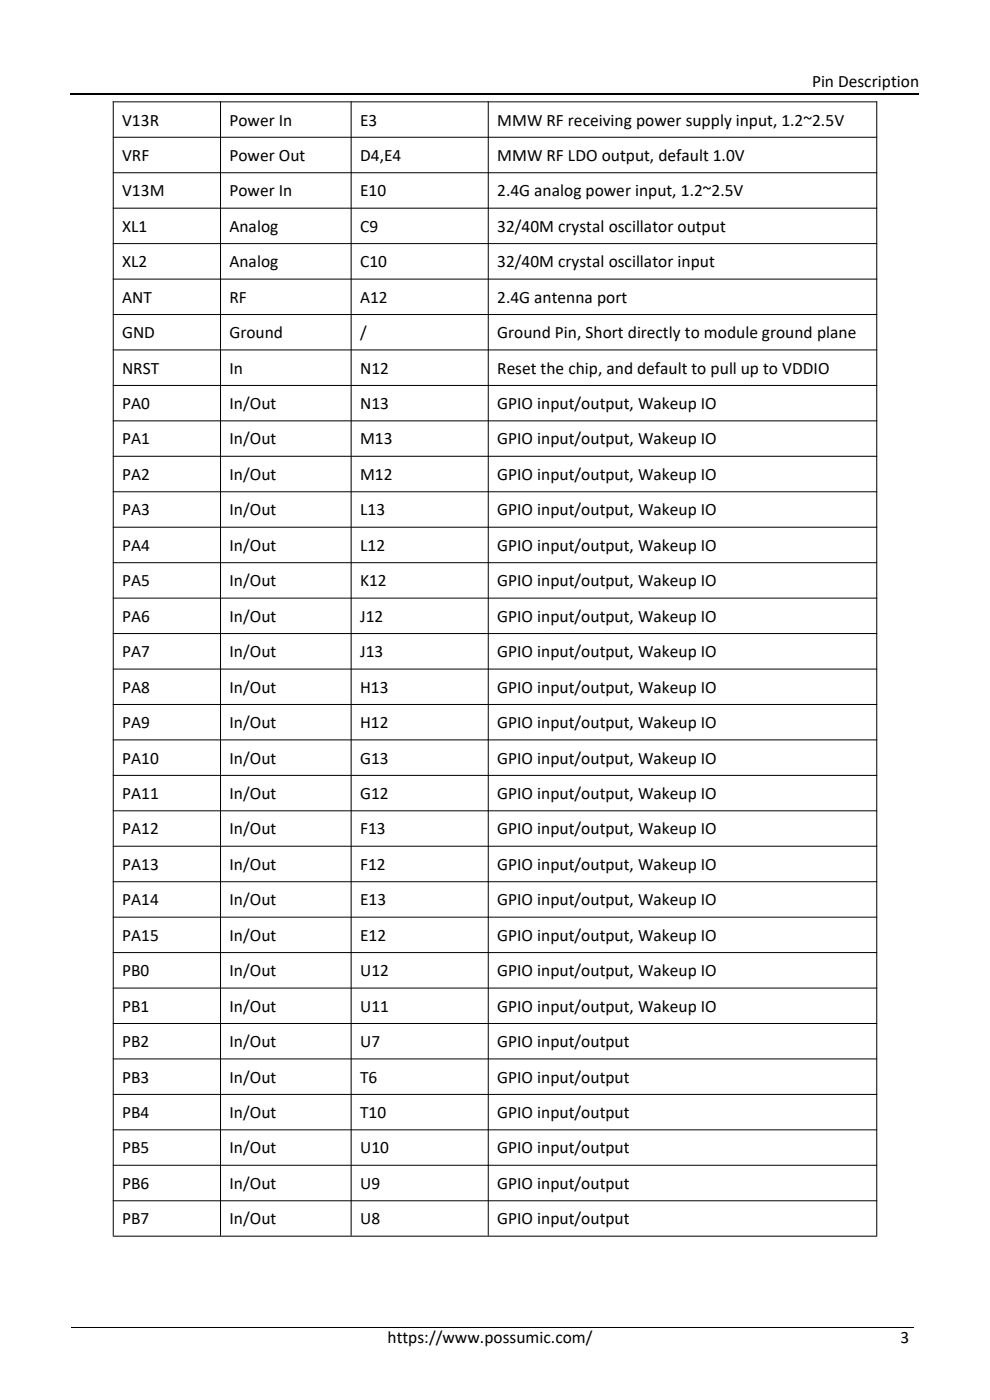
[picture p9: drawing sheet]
<svg xmlns="http://www.w3.org/2000/svg" width="210mm" height="297mm" viewBox="0 0 210 297" stroke-linecap="round" stroke-linejoin="round" font-family="sans-serif">
<defs><g id="words">
<g font-size="3.7">
<text x="172.3" y="18.6">Pin Description</text>
<text x="25.9" y="26.6">V13R</text>
<text x="48.7" y="26.6">Power In</text>
<text x="76.4" y="26.6">E3</text>
<text x="105.5" y="26.6">MMW RF receiving power supply input, 1.2~2.5V</text>
<text x="25.9" y="34.1">VRF</text>
<text x="48.7" y="34.1">Power Out</text>
<text x="76.4" y="34.1">D4,E4</text>
<text x="105.5" y="34.1">MMW RF LDO output, default 1.0V</text>
<text x="25.9" y="41.7">V13M</text>
<text x="48.7" y="41.7">Power In</text>
<text x="76.4" y="41.7">E10</text>
<text x="105.5" y="41.7">2.4G analog power input, 1.2~2.5V</text>
<text x="25.9" y="49.2">XL1</text>
<text x="48.7" y="49.2">Analog</text>
<text x="76.4" y="49.2">C9</text>
<text x="105.5" y="49.2">32/40M crystal oscillator output</text>
<text x="25.9" y="56.7">XL2</text>
<text x="48.7" y="56.7">Analog</text>
<text x="76.4" y="56.7">C10</text>
<text x="105.5" y="56.7">32/40M crystal oscillator input</text>
<text x="25.9" y="64.2">ANT</text>
<text x="48.7" y="64.2">RF</text>
<text x="76.4" y="64.2">A12</text>
<text x="105.5" y="64.2">2.4G antenna port</text>
<text x="25.9" y="71.8">GND</text>
<text x="48.7" y="71.8">Ground</text>
<text x="76.4" y="71.8">/</text>
<text x="105.5" y="71.8">Ground Pin, Short directly to module ground plane</text>
<text x="25.9" y="79.3">NRST</text>
<text x="48.7" y="79.3">In</text>
<text x="76.4" y="79.3">N12</text>
<text x="105.5" y="79.3">Reset the chip, and default to pull up to VDDIO</text>
<text x="25.9" y="86.8">PA0</text>
<text x="48.7" y="86.8">In/Out</text>
<text x="76.4" y="86.8">N13</text>
<text x="105.5" y="86.8">GPIO input/output, Wakeup IO</text>
<text x="25.9" y="94.3">PA1</text>
<text x="48.7" y="94.3">In/Out</text>
<text x="76.4" y="94.3">M13</text>
<text x="105.5" y="94.3">GPIO input/output, Wakeup IO</text>
<text x="25.9" y="101.8">PA2</text>
<text x="48.7" y="101.8">In/Out</text>
<text x="76.4" y="101.8">M12</text>
<text x="105.5" y="101.8">GPIO input/output, Wakeup IO</text>
<text x="25.9" y="109.3">PA3</text>
<text x="48.7" y="109.3">In/Out</text>
<text x="76.4" y="109.3">L13</text>
<text x="105.5" y="109.3">GPIO input/output, Wakeup IO</text>
<text x="25.9" y="116.9">PA4</text>
<text x="48.7" y="116.9">In/Out</text>
<text x="76.4" y="116.9">L12</text>
<text x="105.5" y="116.9">GPIO input/output, Wakeup IO</text>
<text x="25.9" y="124.4">PA5</text>
<text x="48.7" y="124.4">In/Out</text>
<text x="76.4" y="124.4">K12</text>
<text x="105.5" y="124.4">GPIO input/output, Wakeup IO</text>
<text x="25.9" y="131.9">PA6</text>
<text x="48.7" y="131.9">In/Out</text>
<text x="76.4" y="131.9">J12</text>
<text x="105.5" y="131.9">GPIO input/output, Wakeup IO</text>
<text x="25.9" y="139.4">PA7</text>
<text x="48.7" y="139.4">In/Out</text>
<text x="76.4" y="139.4">J13</text>
<text x="105.5" y="139.4">GPIO input/output, Wakeup IO</text>
<text x="25.9" y="147">PA8</text>
<text x="48.7" y="147">In/Out</text>
<text x="76.4" y="147">H13</text>
<text x="105.5" y="147">GPIO input/output, Wakeup IO</text>
<text x="25.9" y="154.4">PA9</text>
<text x="48.7" y="154.4">In/Out</text>
<text x="76.4" y="154.4">H12</text>
<text x="105.5" y="154.4">GPIO input/output, Wakeup IO</text>
<text x="25.9" y="162">PA10</text>
<text x="48.7" y="162">In/Out</text>
<text x="76.4" y="162">G13</text>
<text x="105.5" y="162">GPIO input/output, Wakeup IO</text>
<text x="25.9" y="169.5">PA11</text>
<text x="48.7" y="169.5">In/Out</text>
<text x="76.4" y="169.5">G12</text>
<text x="105.5" y="169.5">GPIO input/output, Wakeup IO</text>
<text x="25.9" y="177">PA12</text>
<text x="48.7" y="177">In/Out</text>
<text x="76.4" y="177">F13</text>
<text x="105.5" y="177">GPIO input/output, Wakeup IO</text>
<text x="25.9" y="184.5">PA13</text>
<text x="48.7" y="184.5">In/Out</text>
<text x="76.4" y="184.5">F12</text>
<text x="105.5" y="184.5">GPIO input/output, Wakeup IO</text>
<text x="25.9" y="192.1">PA14</text>
<text x="48.7" y="192.1">In/Out</text>
<text x="76.4" y="192.1">E13</text>
<text x="105.5" y="192.1">GPIO input/output, Wakeup IO</text>
<text x="25.9" y="199.6">PA15</text>
<text x="48.7" y="199.6">In/Out</text>
<text x="76.4" y="199.6">E12</text>
<text x="105.5" y="199.6">GPIO input/output, Wakeup IO</text>
<text x="25.9" y="207.1">PB0</text>
<text x="48.7" y="207.1">In/Out</text>
<text x="76.4" y="207.1">U12</text>
<text x="105.5" y="207.1">GPIO input/output, Wakeup IO</text>
<text x="25.9" y="214.6">PB1</text>
<text x="48.7" y="214.6">In/Out</text>
<text x="76.4" y="214.6">U11</text>
<text x="105.5" y="214.6">GPIO input/output, Wakeup IO</text>
<text x="25.9" y="222.1">PB2</text>
<text x="48.7" y="222.1">In/Out</text>
<text x="76.4" y="222.1">U7</text>
<text x="105.5" y="222.1">GPIO input/output</text>
<text x="25.9" y="229.7">PB3</text>
<text x="48.7" y="229.7">In/Out</text>
<text x="76.4" y="229.7">T6</text>
<text x="105.5" y="229.7">GPIO input/output</text>
<text x="25.9" y="237.2">PB4</text>
<text x="48.7" y="237.2">In/Out</text>
<text x="76.4" y="237.2">T10</text>
<text x="105.5" y="237.2">GPIO input/output</text>
<text x="25.9" y="244.7">PB5</text>
<text x="48.7" y="244.7">In/Out</text>
<text x="76.4" y="244.7">U10</text>
<text x="105.5" y="244.7">GPIO input/output</text>
<text x="25.9" y="252.2">PB6</text>
<text x="48.7" y="252.2">In/Out</text>
<text x="76.4" y="252.2">U9</text>
<text x="105.5" y="252.2">GPIO input/output</text>
<text x="25.9" y="259.7">PB7</text>
<text x="48.7" y="259.7">In/Out</text>
<text x="76.4" y="259.7">U8</text>
<text x="105.5" y="259.7">GPIO input/output</text>
<text x="82.2" y="285">https://www.possumic.com/</text>
<text x="191" y="284.9">3</text>
</g>
</g></defs>
<path d="M15 20h180" fill="none" stroke="#000" stroke-width=".25"/>
<g fill="none" stroke="#000" stroke-width=".21">
<path d="M23.9 21.6h162.2M23.9 29.1h162.2M23.9 36.7h162.2M24 21.5v240.7M46.8 21.5v240.7M74.5 21.5v240.7M103.6 21.5v240.7M186 21.5v240.7M23.9 44.2h162.2M23.9 51.7h162.2M23.9 59.2h162.2M23.9 66.7h162.2"/>
<path d="M23.9 74.2h162.2M23.9 81.8h162.2M23.9 89.3h162.2M23.9 96.8h162.2M23.9 104.3h162.2M23.9 111.8h162.2M23.9 119.4h162.2M23.9 126.9h162.2M23.9 134.4h162.2M23.9 141.9h162.2M23.9 149.5h162.2M23.9 157h162.2"/>
<path d="M23.9 164.5h162.2M23.9 172h162.2M23.9 179.5h162.2M23.9 187.1h162.2M23.9 194.6h162.2M23.9 202.1h162.2M23.9 209.6h162.2M23.9 217.1h162.2M23.9 224.6h162.2M23.9 232.2h162.2M23.9 239.7h162.2M23.9 247.2h162.2"/>
<path d="M23.9 254.7h162.2M23.9 262.3h162.2M15.1 281.7h178.7"/>
</g>
<use href="#words"/>
</svg>
